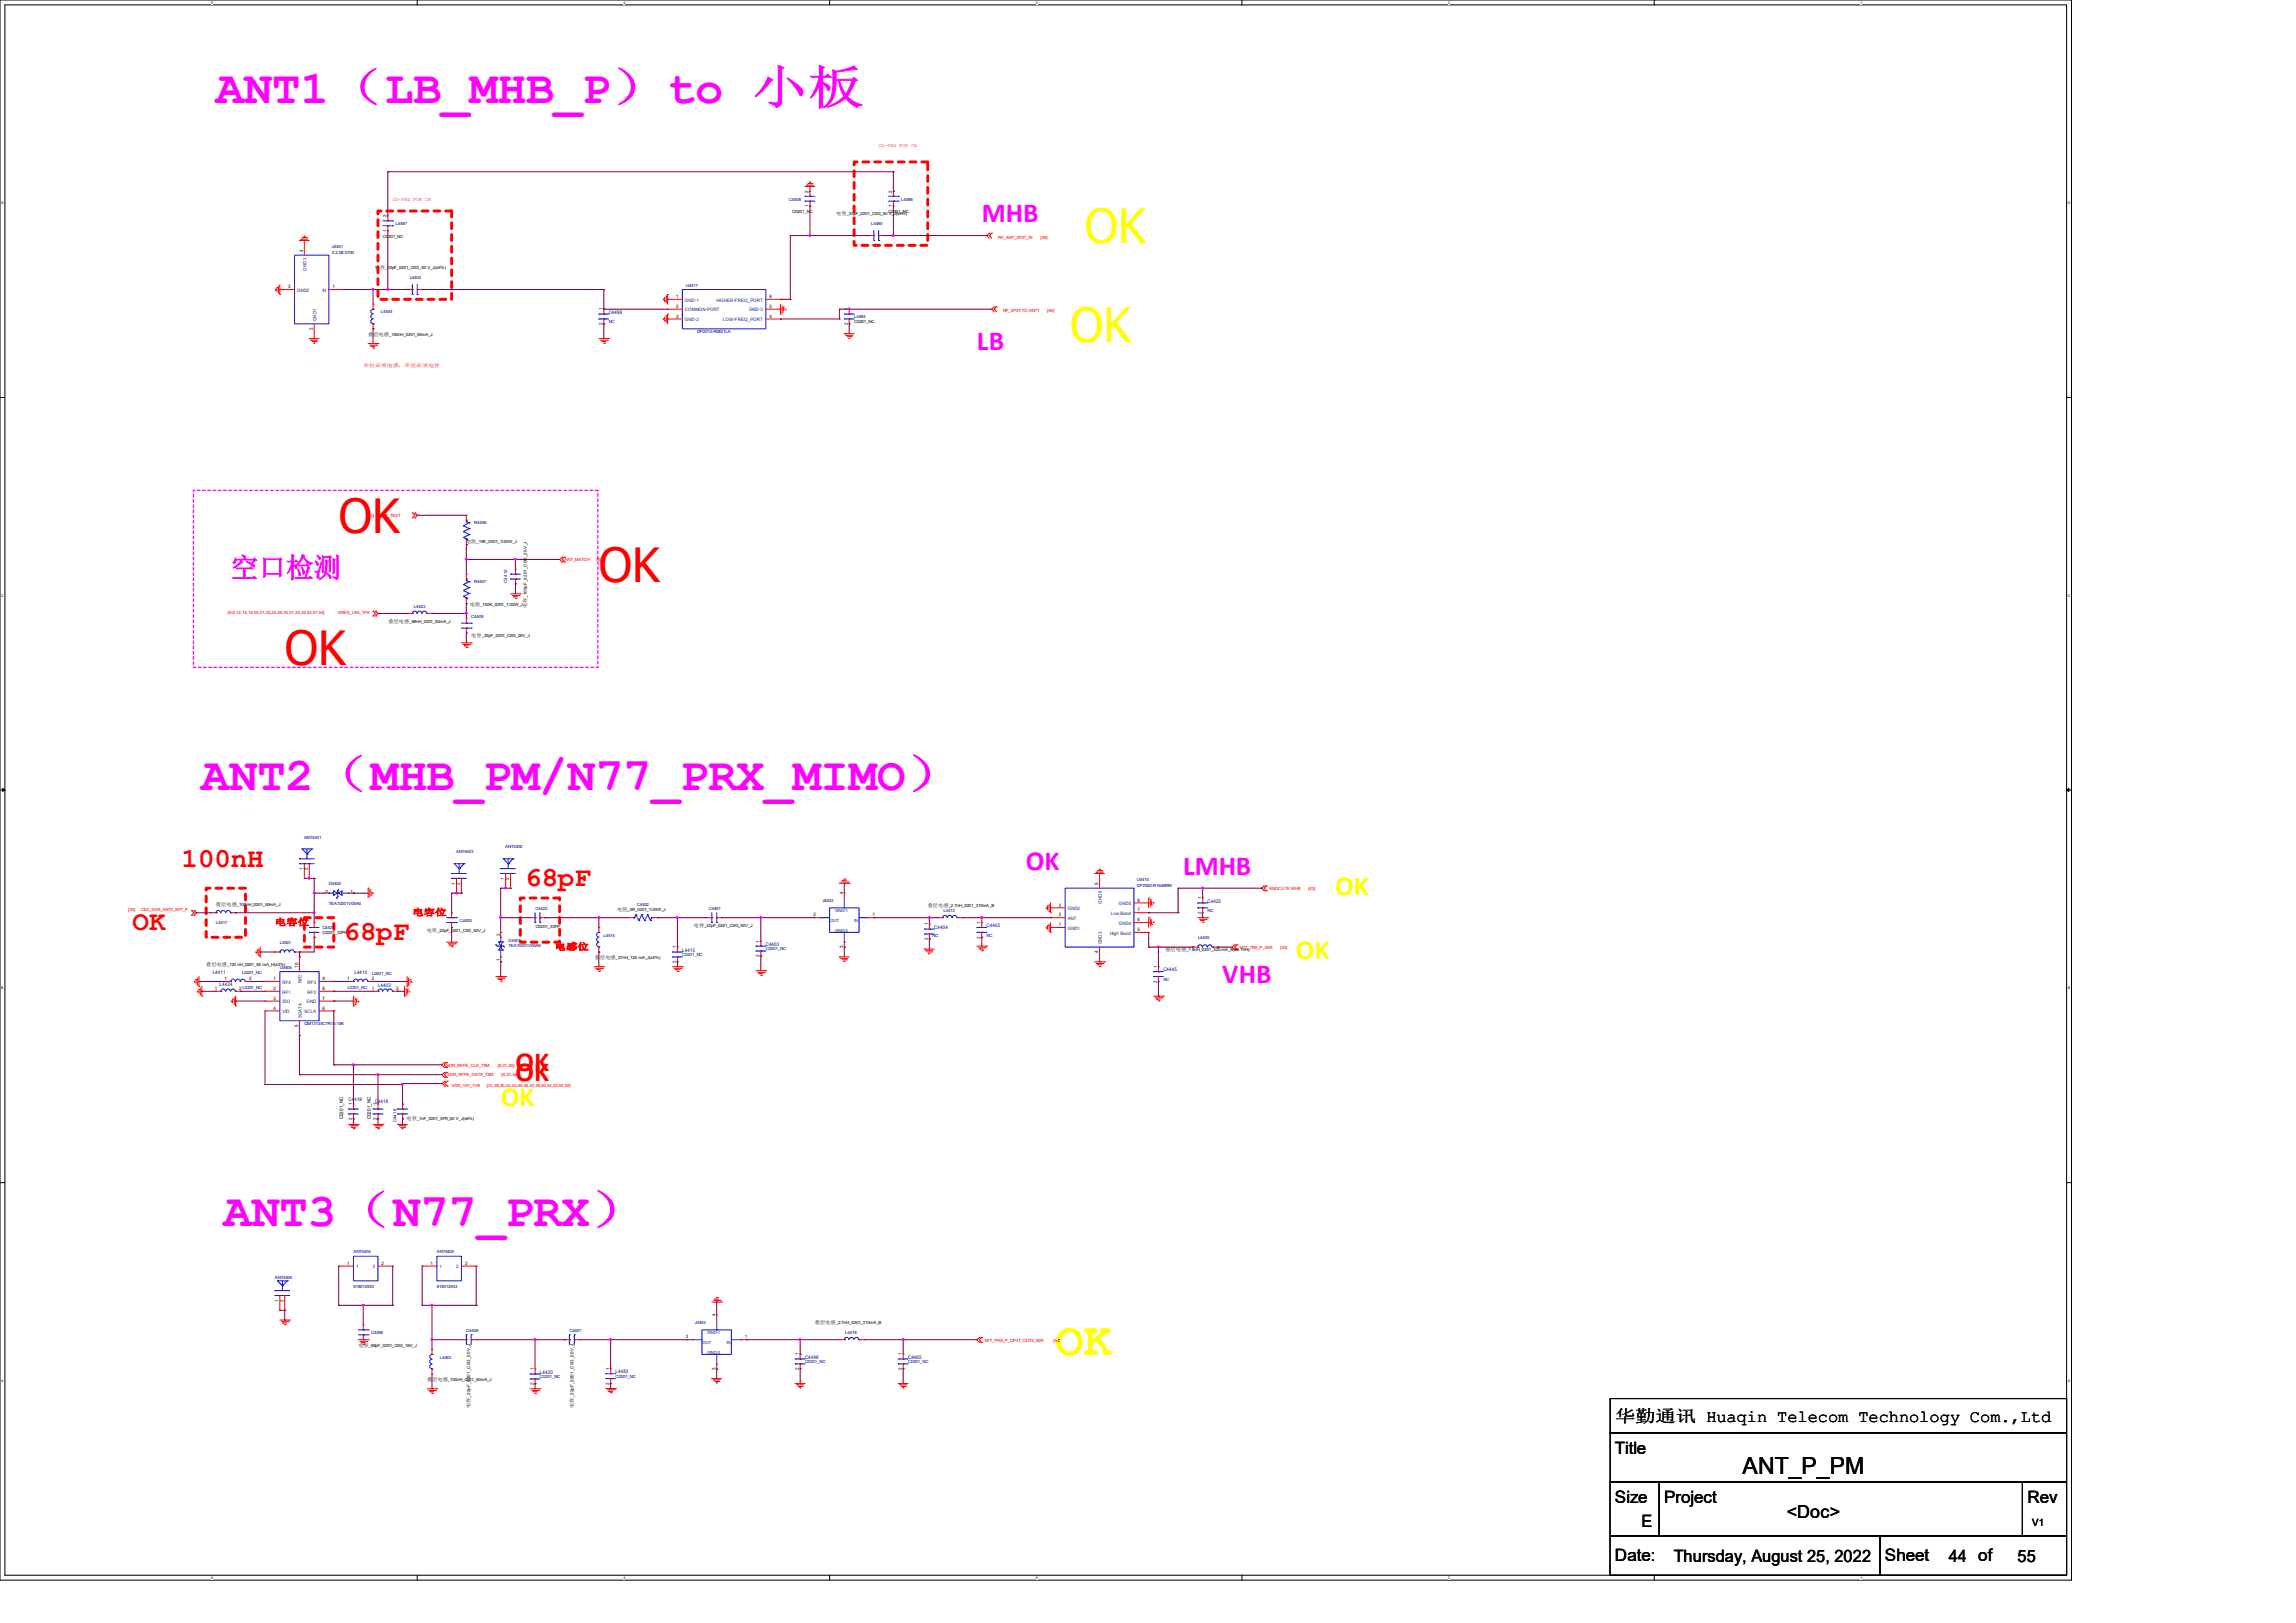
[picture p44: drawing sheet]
<svg xmlns="http://www.w3.org/2000/svg" width="297mm" height="210mm" viewBox="0 0 297 210" stroke-linecap="round" stroke-linejoin="round" font-family="sans-serif">
<defs><g id="words">
<g font-size="6.1" fill="#f0f">
<text x="27.9" y="13.4">ANT1（LB_MHB_P）to 小板</text>
<text x="26" y="102.3">ANT2（MHB_PM/N77_PRX_MIMO）</text>
<text x="28.9" y="158.7">ANT3（N77_PRX）</text>
</g>
<g font-size="6.1" fill="#ff0">
<text x="140.3" y="31.5">OK</text>
<text x="138.4" y="44.2">OK</text>
<text x="136.5" y="175.3">OK</text>
</g>
<g font-size="6.1" fill="#f00">
<text x="43.8" y="69">OK</text>
<text x="77.5" y="75.3">OK</text>
<text x="36.8" y="86.1">OK</text>
</g>
<g font-size="3.6" fill="#f0f">
<text x="127" y="28.8">MHB</text>
<text x="126.4" y="45.3">LB</text>
<text x="29.8" y="74.7">空口检测</text>
<text x="132.7" y="112.6">OK</text>
<text x="153" y="113.2">LMHB</text>
<text x="158.1" y="127.2">VHB</text>
</g>
<g font-size="3.6" fill="#f00">
<text x="23.5" y="112.1">100nH</text>
<text x="67.9" y="114.7">68pF</text>
<text x="17.1" y="120.4">OK</text>
<text x="44.4" y="121.7">68pF</text>
<text x="66.7" y="138.6">OK</text>
<text x="66.7" y="139.9">OK</text>
</g>
<g font-size="3.6" fill="#ff0">
<text x="172.7" y="115.8">OK</text>
<text x="167.6" y="124">OK</text>
<text x="64.8" y="143.1">OK</text>
</g>
<text font-size="3" x="225.4" y="190.7">ANT_P_PM</text>
<text font-size="2.3" x="231.1" y="196.5">&lt;Doc&gt;</text>
<g font-size="2.2">
<text x="208.9" y="184.1">华勤通讯 Huaqin Telecom Technology Com.,Ltd</text>
<text x="208.9" y="188.1">Title</text>
<text x="208.9" y="194.4">Size</text>
<text x="212.3" y="197.6">E</text>
<text x="215.3" y="194.4">Project</text>
<text x="262.3" y="194.4">Rev</text>
<text x="208.9" y="202.1">Date:</text>
<text x="216.5" y="202.1">Thursday, August 25, 2022</text>
<text x="243.8" y="202.1">Sheet</text>
<text x="252.1" y="202.1">44 of</text>
<text x="261" y="202.1">55</text>
</g>
<text font-size="1.3" x="262.9" y="197.4">V1</text>
<g font-size="1.2" fill="#f00">
<text x="35.6" y="119.7">电容位</text>
<text x="53.3" y="118.5">电容位</text>
<text x="71.8" y="122.9">电感位</text>
</g>
<g font-size=".6" fill="#f00">
<text x="113.7" y="19">CO-PAD FOR CN</text>
<text x="50.8" y="26">CO-PAD FOR CN</text>
<text x="129.1" y="30.9">RF_ANT_2P2T_IN</text>
<text x="134.6" y="30.9">[46]</text>
<text x="129.7" y="40.4">RF_2P2T TO ANT1</text>
<text x="135.5" y="40.4">[46]</text>
<text x="47" y="47.5">并位必须电感，串位必须电容</text>
<text x="47.5" y="66.8">[31]</text>
<text x="49.1" y="66.8">ANT_TEST</text>
<text x="73" y="72.6">ANT_MATCH</text>
<text x="77.2" y="72.6">[6]</text>
<text x="29.5" y="79.5">[6,8,12,14,18,20,21,22,23,26,30,31,33,34,43,47,54]</text>
<text x="43.7" y="79.5">VREG_L9A_1P8</text>
<text x="16.6" y="117.9">[34]</text>
<text x="18.2" y="117.9">CS2_SAR_ANT2_N77_P</text>
<text x="164.2" y="115.2">ENDC-LTE MHB</text>
<text x="169.2" y="115.2">[43]</text>
<text x="160.4" y="122.8">N77_TRX_P_50R</text>
<text x="165.6" y="122.8">[54]</text>
<text x="57.7" y="138.1">SDR_RFFE_CLK_TXM</text>
<text x="57.9" y="139.2">SDR_RFFE_DATA_TXM</text>
<text x="58.4" y="140.6">VDD_VIO_1V8</text>
<text x="63" y="140.6">[31,39,40,42,43,45,46,47,48,50,52,53,54,55]</text>
<text x="64.4" y="138.1">[6,31,45]</text>
<text x="64.9" y="139.2">[6,31,45]</text>
<text x="127.4" y="173.6">N77_PRX_P_DP4T_OUT2_50R</text>
<text x="136.3" y="173.6">[54]</text>
</g>
<g font-size=".6">
<text x="50" y="28.1" transform="rotate(-90 50 28.1)">2</text>
<text x="102.5" y="27.6">C0201_NC</text>
<text x="104.6" y="26.8" transform="rotate(-90 104.6 26.8)">1</text>
<text x="104.6" y="24.9" transform="rotate(-90 104.6 24.9)">2</text>
<text x="108.2" y="27.9">电容</text>
<text x="109.5" y="27.9">_33pF_0201_C0G_50 V_J(±5%)</text>
<text x="114.9" y="27.6">C0201_NC</text>
<text x="115.4" y="26.8" transform="rotate(-90 115.4 26.8)">1</text>
<text x="115.4" y="24.9" transform="rotate(-90 115.4 24.9)">2</text>
<text x="39.2" y="32.6" transform="rotate(-90 39.2 32.6)">4</text>
<text x="48.5" y="34.8">电容</text>
<text x="49.5" y="30.7">C0201_NC</text>
<text x="49.8" y="34.8">_33pF_0201_C0G_50 V_J(±5%)</text>
<text x="50" y="30" transform="rotate(-90 50 30)">1</text>
<text x="37.3" y="37.3">3</text>
<text x="43" y="37.3">1</text>
<text x="77.9" y="40.2" transform="rotate(-90 77.9 40.2)">1</text>
<text x="87.5" y="38.6">1</text>
<text x="87.5" y="39.8">2</text>
<text x="87.5" y="41.1">3</text>
<text x="99.5" y="39.8">5</text>
<text x="99.5" y="38.6">6</text>
<text x="99.5" y="41.1">4</text>
<text x="109.7" y="40.2" transform="rotate(-90 109.7 40.2)">1</text>
<text x="110.5" y="41.8">C0201_NC</text>
<text x="40.5" y="42.7" transform="rotate(-90 40.5 42.7)">2</text>
<text x="47.6" y="43.4">叠层电感</text>
<text x="50.3" y="43.4">_100nH_0201_50mA_J</text>
<text x="77.9" y="42.1" transform="rotate(-90 77.9 42.1)">2</text>
<text x="109.7" y="42.1" transform="rotate(-90 109.7 42.1)">2</text>
<text x="60.3" y="70.2">电阻</text>
<text x="61.6" y="70.2">_10K_0201_1/20W_J</text>
<text x="68.2" y="77.4" transform="rotate(-90 68.2 77.4)">_100pF_0201_C0G_25V_J</text>
<text x="50.2" y="80.6">叠层电感</text>
<text x="53" y="80.6">_68nH_0201_50mA_J</text>
<text x="60.8" y="78.4">电阻</text>
<text x="61" y="82.5">电容</text>
<text x="62.1" y="78.4">_100K_0201_1/20W_J</text>
<text x="62.3" y="82.5">_33pF_0201_C0G_25V_J</text>
<text x="68.2" y="78.7" transform="rotate(-90 68.2 78.7)">电容</text>
<text x="39.2" y="112.6" transform="rotate(-90 39.2 112.6)">1</text>
<text x="39.8" y="112.6" transform="rotate(-90 39.8 112.6)">2</text>
<text x="65.2" y="113.8" transform="rotate(-90 65.2 113.8)">1</text>
<text x="65.9" y="113.8" transform="rotate(-90 65.9 113.8)">2</text>
<text x="27.9" y="117.2">叠层电感</text>
<text x="30.6" y="117.2">_100nH_0201_50mA_J</text>
<text x="42.1" y="115.5">2</text>
<text x="45.3" y="115.5">1</text>
<text x="58.9" y="114.5" transform="rotate(-90 58.9 114.5)">1</text>
<text x="59.5" y="114.5" transform="rotate(-90 59.5 114.5)">2</text>
<text x="79.8" y="117.9">电阻</text>
<text x="81.2" y="117.9">_0R_0201_1/20W_J</text>
<text x="89.7" y="119.9">电容</text>
<text x="91.1" y="119.9">_22pF_0201_C0G_50V_J</text>
<text x="105.2" y="118.6">2</text>
<text x="109.1" y="115.7" transform="rotate(-90 109.1 115.7)">4</text>
<text x="112.9" y="118.6">1</text>
<text x="120" y="117.4">叠层电感</text>
<text x="120.1" y="119.8" transform="rotate(-90 120.1 119.8)">1</text>
<text x="122.7" y="117.4">_2.7nH_0201_310mA_B</text>
<text x="126.8" y="119.5" transform="rotate(-90 126.8 119.5)">1</text>
<text x="137" y="119.8">1</text>
<text x="137" y="118.6">2</text>
<text x="137" y="117.3">3</text>
<text x="142.1" y="114.5" transform="rotate(-90 142.1 114.5)">9</text>
<text x="147.1" y="119.2">6</text>
<text x="147.1" y="116.7">8</text>
<text x="147.1" y="117.9">7</text>
<text x="155.4" y="118.3" transform="rotate(-90 155.4 118.3)">2</text>
<text x="155.4" y="116.4" transform="rotate(-90 155.4 116.4)">1</text>
<text x="26.7" y="125">叠层电感</text>
<text x="29.4" y="125">_120 nH_0201_80 mA_H(±3%)</text>
<text x="38.6" y="125.3" transform="rotate(-90 38.6 125.3)">10</text>
<text x="41.7" y="120.9">C0201_33PF</text>
<text x="55.2" y="120.6">电容</text>
<text x="56.6" y="120.6">_22pF_0201_C0G_50V_J</text>
<text x="64.6" y="124.4" transform="rotate(-90 64.6 124.4)">1</text>
<text x="64.6" y="121.2" transform="rotate(-90 64.6 121.2)">2</text>
<text x="69.3" y="120">C0201_33PF</text>
<text x="77" y="124.1">叠层电感</text>
<text x="79.7" y="124.1">_27nH_120 mA_J(±5%)</text>
<text x="87.5" y="124.6" transform="rotate(-90 87.5 124.6)">2</text>
<text x="87.5" y="122.7" transform="rotate(-90 87.5 122.7)">1</text>
<text x="98.3" y="123.9" transform="rotate(-90 98.3 123.9)">2</text>
<text x="98.3" y="122" transform="rotate(-90 98.3 122)">1</text>
<text x="109.1" y="122.7" transform="rotate(-90 109.1 122.7)">3</text>
<text x="120.1" y="121.7" transform="rotate(-90 120.1 121.7)">2</text>
<text x="126.8" y="121.5" transform="rotate(-90 126.8 121.5)">2</text>
<text x="142.1" y="123.4" transform="rotate(-90 142.1 123.4)">4</text>
<text x="147.1" y="120.5">5</text>
<text x="149.7" y="125.3" transform="rotate(-90 149.7 125.3)">1</text>
<text x="150.7" y="123.1">叠层电感</text>
<text x="153.5" y="123.1">_1.8nH_0201_420 mA_B(±0.1nH)</text>
<text x="27.8" y="128.1">1</text>
<text x="29" y="126.8">1</text>
<text x="30.9" y="128.1">2</text>
<text x="32.2" y="126.8">2</text>
<text x="35.4" y="126.8">1</text>
<text x="35.4" y="128.1">2</text>
<text x="35.4" y="129.4">3</text>
<text x="35.4" y="130.6">4</text>
<text x="41.7" y="129.4">7</text>
<text x="41.7" y="128.1">8</text>
<text x="41.7" y="126.8">9</text>
<text x="41.7" y="130.6">6</text>
<text x="44.9" y="126.8">1</text>
<text x="48.1" y="126.8">2</text>
<text x="48.1" y="128.1">1</text>
<text x="51.3" y="128.1">2</text>
<text x="149.7" y="127.2" transform="rotate(-90 149.7 127.2)">2</text>
<text x="38.6" y="132.9" transform="rotate(-90 38.6 132.9)">5</text>
<text x="45.6" y="143" transform="rotate(-90 45.6 143)">1</text>
<text x="48.7" y="143" transform="rotate(-90 48.7 143)">1</text>
<text x="44.4" y="144.9" transform="rotate(-90 44.4 144.9)">C0201_NC</text>
<text x="45.6" y="144.9" transform="rotate(-90 45.6 144.9)">2</text>
<text x="48" y="144.9" transform="rotate(-90 48 144.9)">C0201_NC</text>
<text x="48.7" y="144.9" transform="rotate(-90 48.7 144.9)">2</text>
<text x="52.6" y="144.9">电容</text>
<text x="53.9" y="145">_1nF_0201_X7R_50 V_J(±5%)</text>
<text x="44.9" y="163.7">1</text>
<text x="49.4" y="163.7">2</text>
<text x="55.7" y="163.7">1</text>
<text x="60.2" y="163.7">2</text>
<text x="36" y="168.4" transform="rotate(-90 36 168.4)">1</text>
<text x="36.7" y="168.4" transform="rotate(-90 36.7 168.4)">2</text>
<text x="88.7" y="173.2">2</text>
<text x="92.5" y="170.3" transform="rotate(-90 92.5 170.3)">4</text>
<text x="96.3" y="173.2">1</text>
<text x="105.4" y="171.4">叠层电感</text>
<text x="108.1" y="171.4">_2.7nH_0201_310mA_B</text>
<text x="46.4" y="174.2">电容</text>
<text x="47.7" y="174.3">_68pF_0201_C0G_16V_J</text>
<text x="55.2" y="178.7">叠层电感</text>
<text x="58" y="178.7">_100nH_0201_50mA_J</text>
<text x="69" y="179.2" transform="rotate(-90 69 179.2)">2</text>
<text x="69" y="177.3" transform="rotate(-90 69 177.3)">1</text>
<text x="78.8" y="179.2" transform="rotate(-90 78.8 179.2)">2</text>
<text x="78.8" y="177.3" transform="rotate(-90 78.8 177.3)">1</text>
<text x="92.5" y="177.3" transform="rotate(-90 92.5 177.3)">3</text>
<text x="103.3" y="177.3" transform="rotate(-90 103.3 177.3)">2</text>
<text x="103.3" y="175.4" transform="rotate(-90 103.3 175.4)">1</text>
<text x="116.7" y="177.3" transform="rotate(-90 116.7 177.3)">2</text>
<text x="116.7" y="175.4" transform="rotate(-90 116.7 175.4)">1</text>
<text x="60.8" y="182.2" transform="rotate(-90 60.8 182.2)">电容</text>
<text x="60.8" y="180.8" transform="rotate(-90 60.8 180.8)">_22pF_0201_C0G_50V_J</text>
<text x="74.2" y="182.2" transform="rotate(-90 74.2 182.2)">电容</text>
<text x="74.2" y="180.8" transform="rotate(-90 74.2 180.8)">_22pF_0201_C0G_50V_J</text>
</g>
<g font-size=".6" fill="#000080">
<text x="51.2" y="29.1">L4487</text>
<text x="102.1" y="26">C4408</text>
<text x="112.7" y="29.1">L4485</text>
<text x="116.6" y="26">L4488</text>
<text x="42.9" y="32">J4401</text>
<text x="42.9" y="32.8">3.2.08.0700</text>
<text x="49.3" y="40.6">L4404</text>
<text x="53" y="36.1">L4403</text>
<text x="78.7" y="40.6">C4499</text>
<text x="78.7" y="41.8">NC</text>
<text x="88.7" y="37.1">U4417</text>
<text x="110.5" y="41.2">L4484</text>
<text x="90.2" y="43.1">DP2012-R0821LA</text>
<text x="61.3" y="67.9">R4406</text>
<text x="61.3" y="75.5">R4407</text>
<text x="65.6" y="75.4" transform="rotate(-90 65.6 75.4)">C4412</text>
<text x="53.6" y="78.7">L4423</text>
<text x="61" y="79.9">C4409</text>
<text x="39.3" y="108.5">ANT4401</text>
<text x="59" y="110.4">ANT4403</text>
<text x="65.4" y="109.8">ANT4402</text>
<text x="147.1" y="114">U4410</text>
<text x="27.9" y="119.5">L4417</text>
<text x="42.5" y="114.6">D4402</text>
<text x="42.5" y="117.1">TEA10201V05A0</text>
<text x="59.5" y="119.3">C4420</text>
<text x="69.3" y="117.7">C4422</text>
<text x="82.4" y="117.3">C4402</text>
<text x="91.7" y="117.7">C4401</text>
<text x="106.4" y="116.8">J4402</text>
<text x="122" y="118">L4412</text>
<text x="127.6" y="120">C4405</text>
<text x="147.1" y="114.7">DP2520-R1646RM</text>
<text x="156.2" y="116.8">C4423</text>
<text x="156.2" y="118">NC</text>
<text x="31.3" y="126">L0201_NC</text>
<text x="36.2" y="125.4">U4405</text>
<text x="36.2" y="122.2">L4401</text>
<text x="41.7" y="120.2">C4421</text>
<text x="65.8" y="121.8">D4401</text>
<text x="65.8" y="122.6">TEA10201V05A0</text>
<text x="78.1" y="121.2">L4414</text>
<text x="88.3" y="123.1">L4415</text>
<text x="88.3" y="123.7">C0201_NC</text>
<text x="99.1" y="122.4">C4403</text>
<text x="99.1" y="123">C0201_NC</text>
<text x="120.6" y="121.2">NC</text>
<text x="120.9" y="120.2">C4404</text>
<text x="127.6" y="121.2">NC</text>
<text x="150.5" y="125.7">C4445</text>
<text x="155" y="121.5">L4405</text>
<text x="27.5" y="126.1">L4411</text>
<text x="28.4" y="127.6">L4424</text>
<text x="31.4" y="127.9">L0201_NC</text>
<text x="45" y="128">L0201_NC</text>
<text x="45.8" y="126.1">L4410</text>
<text x="48.1" y="126.2">L0201_NC</text>
<text x="48.9" y="127.7">L4402</text>
<text x="150.5" y="126.9">NC</text>
<text x="39.4" y="132.6">QM13124CTR13-10K</text>
<text x="45.1" y="142.5">C4419</text>
<text x="48.5" y="142.7">C4418</text>
<text x="51.3" y="145.2" transform="rotate(-90 51.3 145.2)">C4416</text>
<text x="35.6" y="165.5">ANT4406</text>
<text x="45.7" y="162.2">ANT4404</text>
<text x="45.7" y="166.7">818012933</text>
<text x="56.5" y="162.2">ANT4405</text>
<text x="56.5" y="166.7">818012933</text>
<text x="48" y="172.6">C4496</text>
<text x="60.3" y="172.3">C4406</text>
<text x="73.7" y="172.3">C4407</text>
<text x="89.9" y="171.4">J4403</text>
<text x="109.3" y="172.6">L4418</text>
<text x="56.9" y="175.8">L4463</text>
<text x="69.8" y="177.8">L4420</text>
<text x="69.8" y="178.4">C0201_NC</text>
<text x="79.6" y="177.7">L4483</text>
<text x="79.6" y="178.3">C0201_NC</text>
<text x="104.1" y="175.8">C4498</text>
<text x="104.1" y="176.4">C0201_NC</text>
<text x="117.5" y="175.8">C4465</text>
<text x="117.5" y="176.4">C0201_NC</text>
</g>
<g font-size=".6" fill="#004080">
<text x="39.7" y="35" transform="rotate(-90 39.7 35)">GND3</text>
<text x="38.4" y="37.8">GND2</text>
<text x="40.9" y="41.6" transform="rotate(-90 40.9 41.6)">GND1</text>
<text x="41.7" y="37.8">IN</text>
<text x="88.6" y="39">GND-1</text>
<text x="88.6" y="40.3">COMMON-PORT</text>
<text x="88.6" y="41.6">GND-2</text>
<text x="92.7" y="39">HIGHER-FREQ_PORT</text>
<text x="93.5" y="41.6">LOW-FREQ_PORT</text>
<text x="96.9" y="40.3">GND-3</text>
<text x="107.4" y="119.3">OUT</text>
<text x="108" y="118">GND-1</text>
<text x="110.5" y="119.3">IN</text>
<text x="138.1" y="119">ANT</text>
<text x="138.1" y="117.8">GND2</text>
<text x="142.5" y="116.9" transform="rotate(-90 142.5 116.9)">GND6</text>
<text x="143.7" y="118.4">Low Band</text>
<text x="144.7" y="119.7">GND4</text>
<text x="144.7" y="117.1">GND5</text>
<text x="108" y="120.6">GND-2</text>
<text x="138.1" y="120.3">GND1</text>
<text x="142.5" y="122.2" transform="rotate(-90 142.5 122.2)">GND3</text>
<text x="143.6" y="120.9">High Band</text>
<text x="36.5" y="127.3">RF4</text>
<text x="36.5" y="128.6">RF1</text>
<text x="36.5" y="129.8">IDO</text>
<text x="36.5" y="131.1">VIO</text>
<text x="39" y="131.7" transform="rotate(-90 39 131.7)">SDATA</text>
<text x="39" y="127.3" transform="rotate(-90 39 127.3)">RFC</text>
<text x="39.4" y="131.1">SCLK</text>
<text x="39.7" y="129.8">GND</text>
<text x="39.8" y="128.6">RF2</text>
<text x="39.8" y="127.3">RF3</text>
<text x="46.1" y="164.1">1</text>
<text x="48.2" y="164.1">2</text>
<text x="56.9" y="164.1">1</text>
<text x="59" y="164.1">2</text>
<text x="90.9" y="173.9">OUT</text>
<text x="91.5" y="172.6">GND-1</text>
<text x="94" y="173.9">IN</text>
<text x="91.5" y="175.2">GND-2</text>
</g>
<g font-size=".5">
<text x="27.3" y=".5">5</text>
<text x="80.6" y=".5">4</text>
<text x="134" y=".5">3</text>
<text x="187.3" y=".5">2</text>
<text x="240.7" y=".5">1</text>
<text x=".2" y="26.4">D</text>
<text x="267.5" y="26.4">D</text>
<text x=".2" y="77.2">C</text>
<text x="267.5" y="77.2">C</text>
<text x=".2" y="128">B</text>
<text x="267.5" y="128">B</text>
<text x=".2" y="178.8">A</text>
<text x="267.5" y="178.8">A</text>
<text x="27.3" y="204.3">5</text>
<text x="80.6" y="204.3">4</text>
<text x="134" y="204.3">3</text>
<text x="187.3" y="204.3">2</text>
<text x="240.7" y="204.3">1</text>
</g>
</g></defs>
<path d="M.6 .6h266.7v203.2h-266.7zM268 204.5v-204.5h-268v204.5h268" fill="none" stroke="#000" stroke-width=".13"/>
<g fill="#fff">
<path d="M27.3 .1h.2v.5h-.2z"/>
<path d="M27.3 203.9h.2v.5h-.2z"/>
</g>
<path d="M54 0v.6M54 203.8v.7" fill="none" stroke="#000" stroke-width=".13"/>
<g fill="#fff">
<path d="M80.6 .1h.3v.5h-.3z"/>
<path d="M80.6 203.9h.3v.5h-.3z"/>
</g>
<path d="M107.3 0v.6M107.3 203.8v.7" fill="none" stroke="#000" stroke-width=".13"/>
<g fill="#fff">
<path d="M134 .1h.2v.5h-.2z"/>
<path d="M134 203.9h.2v.5h-.2z"/>
</g>
<path d="M160.7 0v.6M160.7 203.8v.7" fill="none" stroke="#000" stroke-width=".13"/>
<g fill="#fff">
<path d="M187.3 .1h.2v.5h-.2z"/>
<path d="M187.3 203.9h.2v.5h-.2z"/>
</g>
<path d="M214 0v.6M214 203.8v.7" fill="none" stroke="#000" stroke-width=".13"/>
<g fill="#fff">
<path d="M240.7 .1h.2v.5h-.2z"/>
<path d="M240.7 203.9h.2v.5h-.2z"/>
<path d="M.2 26h.3v.5h-.3z"/>
<path d="M267.5 26h.3v.5h-.3z"/>
<path d="M.2 76.8h.3v.5h-.3z"/>
<path d="M267.5 76.8h.3v.5h-.3z"/>
</g>
<path d="M0 51.4h.6M267.3 51.4h.7" fill="none" stroke="#000" stroke-width=".13"/>
<g fill="#fff">
<path d="M.2 127.6h.2v.5h-.2z"/>
<path d="M267.5 127.6h.3v.5h-.3z"/>
</g>
<path d="M0 102.2h.6M267.3 102.2h.7" fill="none" stroke="#000" stroke-width=".13"/>
<path d="M.3 102l.3 .2-.3 .2zM267.3 102.2l.3-.2v.4z" fill="#000" stroke="#000" stroke-width=".13"/>
<g fill="#fff">
<path d="M.2 178.4h.3v.5h-.3z"/>
<path d="M267.5 178.4h.3v.5h-.3z"/>
</g>
<path d="M0 153h.6M267.3 153h.7M208.3 191.8h6.3v7h-6.3zM208.3 198.8h34.9v5h-34.9zM208.3 185.4h59v6.4h-59zM208.3 181h59v4.4h-59zM214.6 191.8h47v7h-47zM243.2 198.8h24.1v5h-24.1zM261.6 191.8h5.7v7h-5.7z" fill="none" stroke="#000" stroke-width=".13"/>
<path d="M48.9 27.3h9.5v11.4h-9.5zM110.5 21h9.5v10.7h-9.5zM26.7 114.9h5v6.4h-5zM39.4 118.7h3.8v3.9h-3.8zM67.3 116.2h5.1v5.7h-5.1z" fill="none" stroke="#f00" stroke-width=".38" stroke-dasharray=".8 .8"/>
<path d="M25 63.5h52.3v22.9h-52.3z" fill="none" stroke="#f0f" stroke-width=".17" stroke-dasharray=".3 .3"/>
<g fill="none" stroke="#f00" stroke-width=".13">
<path d="M35.6 37.5h.1M35.6 37.4v.1M35.8 37.2h.1M35.8 37.2v.5M36 37.9h.1M36 37v.9M36.2 38.1h.1M36.2 37.5h.1M36.2 36.8v1.3M36.2 37.5h1.9M38.7 31.1h.1M38.7 31.1h1.3"/>
<path d="M38.9 30.9h.9M38.9 30.9h.1M39.1 30.7h.5M39.3 30.6h.2M39.3 30.6h.1M39.4 31.1h.1M39.4 31.1v1.9M39.6 30.7h.1M42.5 37.5h1.9M44.4 37.5h.1M48.3 39.4h.1M48.3 39.4v.6"/>
<path d="M50.2 29.8h.1M50.2 27.9h.1M50.2 27.9v.7M50.2 29.2v.6M52.7 37.5h.1M52.7 37.5h.6M54 37.5h.6M54.6 37.5h.1M85.8 38.7h.1M85.8 38.7v.1M86 39h.1M86 38.5v.5"/>
<path d="M86.2 38.3h.1M86.2 38.3v.9M86.4 38.1h.1M86.4 38.7h.1M86.4 38.1v1.3M86.4 38.7h1.9M99.1 38.7h1.9M101 38.7h.1M101 39.4v1.2M101.2 39.6v.9M101.3 39.8h.1M101.3 39.8v.5"/>
<path d="M101.6 40v.1M104.1 24.1h.1M104.1 24.1h1.3M104.4 24h.1M104.4 24h.8M104.5 23.7h.5M104.7 23.6h.2M104.7 23.6h.1M104.8 26.7h.1M104.8 24.8h.1M104.8 24.8v.6M104.8 26v.7"/>
<path d="M105 23.7h.1M112.4 30.5h.1M112.4 30.5h.6M113.7 30.5h.6M114.3 30.5h.1M115.6 26.7h.1M115.6 24.8h.1M115.6 24.8v.6M115.6 26v.7M127.6 30.5h.1M127.6 30.5l.4 .3M128 30.2l-.4 .3"/>
<path d="M128 30.5l.3 .3M128 30.5h.1M128 30.2h.1M128.3 30.2h.1M128.3 30.2l-.3 .3M128.6 39.7h.1M128.6 39.7l-.3 .3M128.9 39.7h.1M128.9 39.7l-.3 .3M40 43.8h.1M40 43.8h1.3M40.2 44h.9"/>
<path d="M40.2 44h.1M40.4 44.2h.5M40.6 44.4h.1M40.6 43.8h.1M40.6 41.9v1.9M40.9 44.2h.1M47.6 44.4h1.3M47.8 44.7h.9M48 44.8h.1M48 44.8h.5M48.2 45h.1M48.3 42.5h.1"/>
<path d="M48.3 41.9v.6M48.3 45h.1M48.7 44.7h.1M48.9 44.4h.1M77.5 43.8h1.2M77.7 44h.9M77.9 44.2h.1M77.9 44.2h.5M78.1 44.4h.1M78.1 40h.1M78.1 41.9h.1M78.1 40v.6"/>
<path d="M78.1 41.3v.6M78.2 44.4h.1M78.6 44h.1M78.7 43.8h.1M85.8 41.2h.1M85.8 41.2v.2M86 41.5h.1M86 41v.5M86.2 40.9h.1M86.2 40.9v.8M86.4 40.6h.1M86.4 40h.1"/>
<path d="M86.4 41.3h.1M86.4 40.6v1.3M86.4 40h1.9M86.4 41.3h1.9M99.1 40h1.9M99.1 41.3h1.9M101 40.6h.1M101 40h.1M101 41.3h.1M101.2 40.5h.1M101.6 40.1h.1M109.2 43.2h.1"/>
<path d="M109.2 43.2h1.3M109.4 43.4h.9M109.4 43.4h.1M109.6 43.6h.5M109.8 43.8h.1M109.9 40h.1M109.9 41.9h.1M109.9 40v.6M109.9 41.3v.6M110.1 43.6h.1M128.3 40l.3 .3M128.3 40h.1"/>
<path d="M128.6 40l.3 .3M128.6 40h.1M48.3 79.1l.3 .3-.3 .3M48.3 79.1h.1M48.3 79.7h.1M48.6 79.7h.1M48.6 79.1h.1M48.6 79.1l.3 .3-.3 .3M52.7 79.4h.1M52.7 79.4h.6M53.3 66.4h.1M53.3 67h.1"/>
<path d="M53.3 66.4l.4 .3-.4 .3M53.7 66.4l.3 .3-.3 .3M53.7 67h.1M53.7 66.4h.1M55.2 79.4h.7M55.9 79.4h.1M60.3 78.1h.1M60.3 74.3h.1M60.3 70.5h.1M60.3 66.7h.1M60.3 66.7v.6M60.3 69.8v.7"/>
<path d="M60.3 74.3v.6M60.3 77.5v.6M66 76.8h1.3M66.3 77h.8M66.4 77.2h.1M66.4 77.2h.5M66.6 77.4h.2M66.7 73.7h.1M66.7 75.6h.1M66.7 73.7v.6M66.7 74.9v.7M66.8 77.4h.1"/>
<path d="M67.1 77h.1M67.3 76.8h.1M72.7 72.1l-.3 .3 .3 .3M72.7 72.7h.1M72.7 72.1h.1M73 72.1h.1M73 72.7h.1M73 72.1l-.3 .3 .3 .3M59.7 83.2h1.3M59.9 83.4h.9M60.1 83.6h.1M60.1 83.6h.5"/>
<path d="M60.3 83.8h.1M60.3 81.9h.1M60.3 80h.1M60.3 80v.6M60.3 81.3v.6M60.4 83.8h.1M60.8 83.4h.1M61 83.2h.1M24.8 118.4h.1M24.8 117.8h.1M24.8 117.8l.3 .3-.3 .3M25.1 117.8l.3 .3-.3 .3"/>
<path d="M25.1 117.8h.1M25.1 118.4h.1M27.3 118.1h.1M27.3 118.1h.6M29.8 118.1h.7M30.5 118.1h.1M39.4 113.7h.1M39.4 111.8v1.9M40 113.7h.1M40 111.8v1.9M40.6 119.4h.1M40.6 119.4v.6"/>
<path d="M41.9 115.6h.1M41.9 115.6h.6M45.1 115.6h.6M45.7 115.6h.1M47.6 114.9h.1M47.6 114.9v1.3M47.8 115.1h.1M47.8 115.1v.9M48 115.8h.1M48 115.3v.5M48.2 115.5h.1M48.2 115.5v.2"/>
<path d="M58.4 118.1h.1M58.4 118.1v.6M58.4 119.4v.6M59.1 115.6h.1M59.1 113.7v1.9M59.7 115.6h.1M59.7 113.7v1.9M65.4 114.9h.1M65.4 113v1.9M66 114.9h.1M66 113v1.9M68.6 118.7h.1"/>
<path d="M68.6 118.7h.6M69.8 118.7h.7M70.5 118.7h.1M81.3 118.7h.1M81.3 118.7h.6M84.5 118.7h.6M85.1 118.7h.1M91.4 118.7h.1M91.4 118.7h.7M92.7 118.7h.6M93.3 118.7h.1M105.4 118.7h.1"/>
<path d="M105.4 118.7h.6M108.6 114.3h1.3M108.8 114.1h.9M109 113.9h.1M109 113.9h.5M109.2 113.7h.1M109.2 115.6h.1M109.2 115.6v.6M109.3 113.7h.1M109.7 114.1h.1M109.9 114.3h.1M112.4 118.7h.6"/>
<path d="M113 118.7h.1M120.2 119.6h.1M120.2 119.6v.6M121.3 118.7h.1M121.3 118.7h.6M123.8 118.7h.7M124.5 118.7h.1M127 119.4h.1M127 119.4v.6M135.3 117.6h.1M135.3 117.4v.2M135.3 120v.1"/>
<path d="M135.5 117.2h.1M135.5 119.8h.1M135.5 117.2v.5M135.5 119.8v.5M135.7 117.9h.1M135.7 117.1v.8M135.7 119.6v.9M135.9 118.1h.1M135.9 118.7h.1M135.9 117.5h.1M135.9 116.8v1.3M135.9 119.4v1.2"/>
<path d="M135.9 118.7h1.9M135.9 117.5h1.9M141.6 113h.1M141.6 113h1.3M141.8 112.9h.9M141.8 112.9h.1M142 112.6h.5M142.2 112.5h.1M142.2 113h.1M142.2 113v1.9M142.5 112.6h.1M146.7 119.4h1.9"/>
<path d="M146.7 118.1h1.9M146.7 116.8h1.9M148.6 118.7h.1M148.6 116.2h.1M148.6 119.4h.1M148.6 118.1h.1M148.6 116.8h.1M148.6 116.2v1.3M148.6 118.7v1.3M148.8 119h.1M148.8 116.4h.1M148.8 116.4v.9"/>
<path d="M148.8 119v.8M149 119.6h.1M149 117.1h.1M149 116.6v.5M149 119.1v.5M149.2 119.3h.1M149.2 116.8h.1M149.2 116.8v.1M149.2 119.3v.2M154.9 118.7h1.3M155.2 119h.8M155.3 119.1h.1"/>
<path d="M155.3 119.1h.5M155.5 119.3h.2M155.6 116.2h.1M155.6 118.1h.1M155.6 116.2v.6M155.6 117.5v.6M155.7 119.3h.1M156 119h.1M156.2 118.7h.1M163.5 115.3h.1M163.5 114.6h.1M163.5 114.6l-.3 .3 .3 .4"/>
<path d="M163.8 114.6h.1M163.8 115.3h.1M163.8 114.6l-.3 .3 .3 .4M25.1 127.1h.1M25.1 127v.1M25.4 126.7h.1M25.4 126.7v.6M25.5 127.5h.1M25.5 128.4h.1M25.5 126.6v.9M25.5 128.2v.2M25.7 127.6h.1"/>
<path d="M25.7 128h.1M25.7 126.4v1.2M25.7 128v.5M25.9 128.7h.1M25.9 127.8v.9M26.1 128.9h.1M26.1 127.6v1.3M27.9 128.3h.1M27.9 128.3h.7M29.2 127h.1M29.2 127h.6M29.9 129.6h.1"/>
<path d="M29.9 129.5v.1M30.1 129.3h.1M30.1 129.3v.5M30.3 130h.1M30.3 129.1v.9M30.5 130.2h.1M30.5 128.9v1.3M30.5 128.3h.6M31.1 128.3h.1M31.7 127h.7M32.4 127h.1M33.1 123.3h.1"/>
<path d="M33.1 123.1v.2M33.3 122.9h.1M33.3 122.9v.5M33.5 123.7h.1M33.5 122.8v.9M33.7 123.8h.1M33.7 122.6v1.2M34.3 127h.1M34.3 128.3h.1M34.3 129.5h.1M34.3 130.8h.1M34.3 127h1.9"/>
<path d="M34.3 128.3h1.9M34.3 129.5h1.9M34.3 130.8h1.9M35.6 123.2h.1M35.6 123.2h.6M38.1 123.2h.6M38.7 134h.1M38.7 123.8h.1M38.7 123.2h.1M38.7 123.8v1.9M38.7 132.1v1.9M40.6 121.3h.1"/>
<path d="M40.6 120.6v.7M41.3 127h1.9M41.3 128.3h1.9M41.3 129.5h1.9M41.3 130.8h1.9M43.2 130.8h.1M43.2 129.5h.1M43.2 128.3h.1M43.2 127h.1M45.1 127h.1M45.1 127h.6M45.7 130.2h.1"/>
<path d="M45.7 128.9v1.3M45.9 130h.1M45.9 129.1v.9M46.1 129.3h.1M46.1 129.3v.5M46.3 129.6h.1M46.3 129.5v.1M47.6 127h.7M48.3 127h.1M48.3 128.3h.1M48.3 128.3h.6M50.8 128.3h.6"/>
<path d="M51.4 128.3h.1M52.3 128.9h.1M52.3 127.6v1.3M52.5 128.7h.1M52.5 127.8v.9M52.7 127.6h.1M52.7 126.4v1.2M52.7 128h.1M52.7 128v.5M52.8 127.5h.1M52.8 126.6v.9M52.9 128.4h.1"/>
<path d="M52.9 128.2v.2M53 126.7h.1M53 126.7v.6M53.2 127.1h.1M53.2 127v.1M57.5 137.5l-.4 .3 .4 .3M57.5 138.8l-.4 .3 .4 .3M57.5 137.5h.1M57.5 138.1h.1M57.5 138.8h.1M57.5 139.4h.1M57.5 139.9h.1"/>
<path d="M57.5 139.9l-.3 .3 .3 .3M57.8 138.1h.1M57.8 137.5h.1M57.8 139.4h.1M57.8 138.8h.1M57.8 121.9h1.3M57.8 137.5l-.3 .3 .3 .3M57.8 138.8l-.3 .3 .3 .3M57.9 139.9h.1M57.9 139.9l-.4 .3 .4 .3M58 122.1h.9M58.2 122.3h.1"/>
<path d="M58.2 122.3h.5M58.4 122.5h.1M58.4 120h.1M58.5 122.5h.1M58.9 122.1h.1M59.1 121.9h.1M64.1 126.4h1.3M64.3 126.6h.9M64.5 126.7h.1M64.5 126.7h.5M64.7 127h.2M64.8 124.5h.1"/>
<path d="M64.8 120.6h.1M64.8 120.7v.6M64.8 123.8v.7M64.9 127h.1M65.2 126.6h.1M65.4 126.4h.1M76.8 125.1h1.3M77 125.3h.9M77.2 125.5h.1M77.2 125.5h.5M77.4 125.7h.2M77.5 123.2h.1"/>
<path d="M77.5 120h.1M77.5 120v.6M77.5 122.6v.6M77.6 125.7h.1M77.9 125.3h.1M78.1 125.1h.1M87 125.1h1.3M87.2 125.3h.9M87.4 125.5h.1M87.4 125.5h.5M87.6 125.7h.1M87.6 122.6h.1"/>
<path d="M87.6 124.5h.1M87.6 122.6v.6M87.6 123.8v.7M87.7 125.7h.1M88.1 125.3h.1M88.3 125.1h.1M97.8 125.6h1.3M98 125.8h.9M98.2 126h.1M98.2 126h.5M98.4 126.2h.1M98.4 121.8h.1"/>
<path d="M98.4 123.7h.1M98.4 121.8v.6M98.4 123.1v.6M98.5 126.2h.1M98.9 125.8h.1M99.1 125.6h.1M108.6 123.8h.1M108.6 123.8h1.3M108.8 124h.1M108.8 124h.9M109 124.2h.5M109.2 124.4h.1"/>
<path d="M109.2 122.6h.1M109.2 121.9v.7M109.5 124.2h.1M119.6 122.8h.1M119.6 122.8h1.3M119.8 123h.8M119.8 123h.1M120 123.2h.5M120.1 123.4h.1M120.1 123.4h.2M120.2 121.5h.1M120.2 120.9v.6"/>
<path d="M120.5 123.2h.1M126.4 122.4h1.2M126.6 122.6h.9M126.7 122.8h.1M126.7 122.8h.6M127 123h.1M127 121.3h.1M127 120.6v.7M127.1 123h.1M127.5 122.6h.1M127.6 122.4h.1M135.3 120.1h.1"/>
<path d="M135.7 120.5h.1M135.9 120.6h.1M135.9 120h.1M135.9 120h1.9M141.6 124.5h1.3M141.8 124.7h.9M142 124.8h.1M142 124.8h.5M142.2 125.1h.1M142.2 124.5h.1M142.2 122.6v1.9M142.3 125.1h.1"/>
<path d="M142.7 124.7h.1M142.9 124.5h.1M146.7 120.6h1.9M148.6 120.6h.1M149.2 128.9h1.3M149.4 129.1h.9M149.6 129.3h.1M149.6 129.3h.5M149.8 129.5h.1M149.9 125.1h.1M149.9 127h.1M149.9 125.1v.6"/>
<path d="M149.9 126.4v.6M149.9 129.5h.1M150.3 129.1h.1M150.5 128.9h.1M154.3 122.6h.1M154.3 122.6h.6M156.8 122.6h.7M157.5 122.6h.1M159.7 122.3l-.3 .3 .3 .3M159.7 122.9h.1M159.7 122.3h.1M160 122.3h.1"/>
<path d="M160 122.9h.1M160 122.3l-.3 .3 .3 .3M45.1 145.5h1.3M45.3 145.7h.9M45.5 145.9h.1M45.5 145.9h.5M45.7 146h.1M45.7 142.9h.1M45.7 144.8h.1M45.7 142.9v.6M45.7 144.1v.7M45.8 146h.1"/>
<path d="M46.2 145.7h.1M46.4 145.5h.1M48.3 145.5h1.2M48.5 145.7h.9M48.6 145.9h.1M48.6 145.9h.5M48.9 146h.1M48.9 142.9h.1M48.9 144.8h.1M48.9 142.9v.6M48.9 144.1v.7M49 146h.1"/>
<path d="M49.4 145.7h.1M49.5 145.5h.1M51.4 145.5h.1M51.4 145.5h1.3M51.6 145.7h.1M51.6 145.7h.9M51.8 145.9h.5M52 146h.1M52 146h.2M52.1 142.9h.1M52.1 144.8h.1M52.1 142.9v.6"/>
<path d="M52.1 144.1v.7M52.3 145.9h.1M57.5 140.5h.1M57.9 140.5h.1M36.2 169.5h.1M36.2 170.8h1.3M36.2 167.6v1.9M36.4 171h.9M36.6 171.2h.1M36.6 171.2h.5M36.8 171.4h.1M36.8 169.5h.1"/>
<path d="M36.8 167.6v1.9M36.9 171.4h.1M37.3 171h.1M37.5 170.8h.1M43.8 163.8h.1M43.8 163.8h1.9M46.4 173.4h1.2M46.6 173.6h.9M46.7 173.7h.1M46.7 173.7h.5M46.9 173.9h.2M47 173.4h.1"/>
<path d="M47 171.5h.1M47 171.5v.6M47 172.7v.7M47.1 173.9h.1M47.5 173.6h.1M47.6 173.4h.1M48.9 163.8h1.9M50.8 163.8h.1M54.6 163.8h.1M54.6 163.8h1.9M55.2 179.7h1.3M55.5 179.9h.8"/>
<path d="M55.9 177.8h.1M55.9 174.6h.1M55.9 174.6v.7M55.9 177.2v.6M56.3 179.9h.1M56.5 179.7h.1M59.7 173.4h.1M59.7 163.8h1.9M59.7 173.4h.6M61 173.4h.6M61.6 163.8h.1M61.6 173.4h.1"/>
<path d="M68.6 179.7h1.2M68.8 179.9h.9M69.2 177.2h.1M69.2 179.1h.1M69.2 177.2v.6M69.2 178.4v.7M69.7 179.9h.1M69.8 179.7h.1M73 173.4h.1M73 173.4h.7M74.3 173.4h.6M74.9 173.4h.1"/>
<path d="M78.4 179.7h1.2M78.6 179.8h.9M79 177.1h.1M79 179h.1M79 177.1v.7M79 178.4v.6M79.5 179.8h.1M79.6 179.7h.1M88.9 173.4h.1M88.9 173.4h.6M92.1 178.4h.1M92.1 168.5h1.2"/>
<path d="M92.1 178.4h1.2M92.3 178.6h.9M92.3 178.6h.1M92.3 168.3h.9M92.5 168.1h.1M92.5 178.8h.5M92.5 168.1h.5M92.7 178.9h.1M92.7 167.9h.1M92.7 177.2h.1M92.7 170.2h.1M92.7 170.2v.6"/>
<path d="M92.7 176.5v.7M92.8 167.9h.1M93 178.8h.1M93.2 168.3h.1M93.3 168.5h.1M95.9 173.4h.6M96.5 173.4h.1M102.9 179h.1M102.9 179h1.2M103.1 179.2h.9M103.1 179.2h.1M103.3 179.4h.5"/>
<path d="M103.5 179.6h.1M103.5 175.2h.1M103.5 177.1h.1M103.5 175.2v.7M103.5 176.5v.6M103.8 179.4h.1M108.6 173.4h.1M108.6 173.4h.6M111.1 173.4h.7M111.8 173.4h.1M116.2 179h.1M116.2 179h1.3"/>
<path d="M116.4 179.2h.9M116.4 179.2h.1M116.6 179.4h.5M116.8 179.6h.1M116.8 175.2h.1M116.8 177.1h.1M116.8 175.2v.7M116.8 176.5v.6M117.1 179.4h.1M126.7 173.7h.1M126.7 173.1h.1M126.7 173.1l-.3 .3 .3 .3"/>
<path d="M127 173.1h.1M127 173.7h.1M127 173.1l-.3 .3 .3 .3M55.6 180.1h.1M55.6 180.1h.5M55.8 180.3h.2M56 180.3h.1M69 180.1h.1M69 180.1h.5M69.2 180.3h.1M69.3 180.3h.1M78.7 180h.1"/>
<path d="M78.7 180h.5M79 180.2h.1M79.1 180.2h.1"/>
</g>
<g fill="none" stroke="#00f" stroke-width=".13">
<path d="M38.1 33h4.4v8.9h-4.4zM49.5 29.2h1.3M49.5 28.6h1.3M50.2 29.2h.1M50.2 28.6h.1M50.8 29.2h.1M50.8 28.6h.1M53.3 37.5h.1M53.3 38.1h.1M53.3 36.8v1.3M54 38.1h.1M54 37.5h.1"/>
<path d="M54 36.8v1.3M88.3 37.5h10.8v5h-10.8zM104.1 26h.1M104.1 25.4h.1M104.1 26h1.3M104.1 25.4h1.3M104.8 26h.1M104.8 25.4h.1M113 30.5h.1M113 31.1h.1M113 29.8v1.3M113.7 31.1h.1"/>
<path d="M113.7 30.5h.1M113.7 29.8v1.3M114.9 26h1.3M114.9 25.4h1.3M115.6 26h.1M115.6 25.4h.1M116.2 26h.1M116.2 25.4h.1M48.3 40h.1M48.3 41.9h.1M48.3 41.3a.3 .3 0 0 0-.3 .3 .3 .3 0 0 0 .3 .3M48.3 40.6a.3 .3 0 0 0-.3 .3 .3 .3 0 0 0 .3 .3"/>
<path d="M48.3 40a.3 .3 0 0 0-.3 .3 .3 .3 0 0 0 .3 .3M77.5 40.6h.1M77.5 41.3h.1M77.5 40.6h1.2M77.5 41.3h1.2M78.1 40.6h.1M78.1 41.3h.1M109.2 40.6h.1M109.2 41.3h.1M109.2 40.6h1.3M109.2 41.3h1.3M109.9 40.6h.1"/>
<path d="M109.9 41.3h.1M53.3 79.4h.1M53.3 79.4a.3 .3 0 0 1 .3-.3 .3 .3 0 0 1 .3 .3M54 79.4a.3 .3 0 0 1 .3-.3 .3 .3 0 0 1 .3 .3M54.6 79.4a.3 .3 0 0 1 .3-.3 .3 .3 0 0 1 .3 .3M55.2 79.4h.1M59.9 75.6h.1M59.9 76.4h.1M59.9 77.2h.1M59.9 68h.1M59.9 68.8h.1M59.9 69.6h.1"/>
<path d="M59.9 75.6l.8 .4M59.9 76.4l.8 .4M59.9 77.2l.4 .1M59.9 68l.8 .4M59.9 68.8l.8 .4M59.9 69.6l.4 .1M60.3 74.9h.1M60.3 77.5h.1M60.3 75.1h.1M60.3 77.3h.1M60.3 67.3h.1M60.3 69.8h.1"/>
<path d="M60.3 67.5h.1M60.3 69.7h.1M60.3 67.3v.2M60.3 69.7v.2M60.3 74.9v.2M60.3 77.3v.2M60.3 75.1l.4 .2M60.3 67.5l.4 .1M60.7 75.3h.1M60.7 76h.1M60.7 76.8h.1M60.7 67.6h.1"/>
<path d="M60.7 68.4h.1M60.7 69.2h.1M60.7 75.3l-.8 .3M60.7 76l-.8 .4M60.7 76.8l-.8 .4M60.7 67.6l-.8 .4M60.7 68.4l-.8 .4M60.7 69.2l-.8 .4M66 74.3h.1M66 74.9h.1M66 74.3h1.3M66 74.9h1.3"/>
<path d="M66.7 74.3h.1M66.7 74.9h.1M59.7 81.3h1.3M59.7 80.6h1.3M60.3 81.3h.1M60.3 80.6h.1M61 81.3h.1M61 80.6h.1M27.9 118.1h.1M27.9 118.1a.3 .3 0 0 1 .3-.3 .3 .3 0 0 1 .3 .3M28.6 118.1a.3 .3 0 0 1 .3-.3 .3 .3 0 0 1 .3 .3M29.2 118.1a.3 .3 0 0 1 .3-.3 .3 .3 0 0 1 .3 .3"/>
<path d="M29.8 118.1h.1M38.7 111.1h.1M38.7 111.8h.1M38.7 111.8h1.9M38.7 111.1h1.9M39.1 109.9h.1M39.1 109.9l.6 .6M39.1 109.9h1.2M39.4 111.8h.1M39.7 110.5h.1M39.7 109.9v1.2M40 111.8h.1"/>
<path d="M40.3 109.9l-.6 .6M40.3 109.9h.1M42.5 115.6h.1M42.5 115.6h.7M43.1 115.8h.1M43.1 115.3h.1M43.1 115.3l.5 .3M43.1 115.3v.5M43.5 116.2h.1M43.6 115.6h.1M43.6 115.6l-.5 .2M43.6 115.6h.3"/>
<path d="M43.7 115.3h.1M43.7 116h.1M43.7 115.3v.7M43.7 116l-.2 .2M43.8 115.6h.1M43.8 115.6l.4 .2M43.8 115.1l-.1 .2M44.2 115.3l-.4 .3M44.2 115.3h.1M44.2 115.8h.1M44.2 115.6h.9M44.2 115.3v.5"/>
<path d="M45.1 115.6h.1M57.8 118.7h1.3M57.8 119.4h1.3M58.4 113h.1M58.4 113.7h.1M58.4 119.4h.1M58.4 118.7h.1M58.4 113h1.9M58.4 113.7h1.9M58.8 111.8h.1M58.8 111.8l.6 .6M58.8 111.8h1.2"/>
<path d="M59.1 113.7h.1M59.1 119.4h.1M59.1 118.7h.1M59.4 112.4h.1M59.4 111.8v1.2M59.7 113.7h.1M60 111.8l-.6 .6M60 111.8h.1M64.8 112.4h.1M64.8 113h.1M64.8 113h1.9M64.8 112.4h1.9"/>
<path d="M65.1 111.1h.1M65.1 111.1l.6 .7M65.1 111.1h1.3M65.4 113h.1M65.7 111.8h.1M65.7 111.1v1.3M66 113h.1M66.4 111.1l-.7 .7M66.4 111.1h.1M69.2 118.7h.1M69.2 119.4h.1M69.2 118.1v1.3"/>
<path d="M69.8 119.4h.1M69.8 118.7h.1M69.8 118.1v1.3M81.9 118.7h.1M82 118.7h.1M82.3 118.4h.1M82.3 118.4l-.3 .3M82.3 118.4l.3 .7M82.6 119.1h.1M83 118.4l.4 .7M83 118.4h.1M83 118.4l-.4 .7"/>
<path d="M83.4 119.1h.1M83.8 118.4h.1M83.8 118.4l-.4 .7M83.8 118.4l.4 .7M84.2 119.1h.1M84.3 118.7h.2M84.3 118.7h.1M84.3 118.7l-.1 .4M84.5 118.7h.1M92.1 118.7h.1M92.1 119.4h.1M92.1 118.1v1.3"/>
<path d="M92.7 119.4h.1M92.7 118.7h.1M92.7 118.1v1.3M106 118.7h.1M106 118.7h1.3M107.3 117.5h3.8v3.1h-3.8zM109.2 117.5h.1M109.2 116.2v1.3M111.1 118.7h1.3M112.4 118.7h.1M121.9 118.7a.3 .3 0 0 1 .3-.3 .3 .3 0 0 1 .3 .3M121.9 118.7h.1"/>
<path d="M122.6 118.7a.3 .3 0 0 1 .3-.3 .3 .3 0 0 1 .2 .3M123.2 118.7a.3 .3 0 0 1 .3-.3 .3 .3 0 0 1 .3 .3M123.8 118.7h.1M137.8 114.9h8.9v7.7h-8.9zM154.9 116.8h.1M154.9 117.5h.1M154.9 116.8h1.3M154.9 117.5h1.3M155.6 116.8h.1M155.6 117.5h.1M28.6 128.3h.1M28.6 128.3a.3 .3 0 0 1 .3-.3 .3 .3 0 0 1 .3 .3"/>
<path d="M29.2 128.3a.3 .3 0 0 1 .3-.3 .3 .3 0 0 1 .3 .3M29.8 127h.1M29.8 128.3a.3 .3 0 0 1 .3-.3 .3 .3 0 0 1 .3 .3M29.8 127a.3 .3 0 0 1 .3-.3 .3 .3 0 0 1 .3 .3M30.5 128.3h.1M30.5 127a.3 .3 0 0 1 .3-.3 .3 .3 0 0 1 .3 .3M31.1 127a.3 .3 0 0 1 .3-.3 .3 .3 0 0 1 .3 .3M31.7 127h.1M36.2 123.2h.1M36.2 123.2a.3 .3 0 0 1 .3-.3 .3 .3 0 0 1 .3 .3M36.2 125.7h5.1v6.4h-5.1zM36.8 123.2a.3 .3 0 0 1 .3-.3 .3 .3 0 0 1 .3 .3"/>
<path d="M37.5 123.2a.3 .3 0 0 1 .3-.3 .3 .3 0 0 1 .3 .3M38.1 123.2h.1M40 120h.1M40 120.6h.1M40 120h1.3M40 120.6h1.3M40.6 120h.1M40.6 120.6h.1M45.7 127a.3 .3 0 0 1 .3-.3 .3 .3 0 0 1 .3 .3M45.7 127h.1M46.4 127a.3 .3 0 0 1 .3-.3 .3 .3 0 0 1 .2 .3M47 127a.3 .3 0 0 1 .3-.3 .3 .3 0 0 1 .3 .3"/>
<path d="M47.6 127h.1M48.9 128.3a.3 .3 0 0 1 .3-.3 .3 .3 0 0 1 .3 .3M48.9 128.3h.1M49.5 128.3a.3 .3 0 0 1 .3-.3 .3 .3 0 0 1 .3 .3M50.2 128.3a.3 .3 0 0 1 .3-.3 .3 .3 0 0 1 .3 .3M50.8 128.3h.1M64.1 122.3h.1M64.1 122.3l.2 .1M64.3 122.4h.1M64.3 122.4h.8M64.5 121.9h.1M64.5 122.9h.1"/>
<path d="M64.5 121.9h.5M64.5 121.9l.3 .5M64.5 122.9h.5M64.8 122.5l-.3 .4M64.8 121.3h.1M64.8 123.8h.1M64.8 122.4h.1M64.8 122.5h.1M64.8 121.3v.6M64.8 122.4v.2M64.8 122.9v.9M64.8 122.5l.2 .4"/>
<path d="M65 121.9h.1M65 122.9h.1M65 121.9l-.2 .5M65.1 122.4l.2 .2M65.1 122.4h.1M77.5 120.6h.1M77.5 122.6h.1M77.5 121.9a.3 .3 0 0 0-.3 .3 .3 .3 0 0 0 .3 .3M77.5 121.3a.3 .3 0 0 0-.3 .3 .3 .3 0 0 0 .3 .3M77.5 120.6a.3 .3 0 0 0-.3 .3 .3 .3 0 0 0 .3 .3M87 123.2h.1M87 123.8h.1"/>
<path d="M87 123.2h1.3M87 123.8h1.3M87.6 123.2h.1M87.6 123.8h.1M97.8 122.4h.1M97.8 123.1h.1M97.8 122.4h1.3M97.8 123.1h1.3M98.4 122.4h.1M98.4 123.1h.1M109.2 121.9h.1M109.2 120.6v1.3"/>
<path d="M119.6 120.2h.1M119.6 120.9h.1M119.6 120.2h1.3M119.6 120.9h1.3M120.2 120.2h.1M120.2 120.9h.1M126.4 120h.1M126.4 120.6h.1M126.4 120h1.2M126.4 120.6h1.2M127 120h.1M127 120.6h.1"/>
<path d="M149.2 125.7h.1M149.2 126.4h.1M149.2 125.7h1.3M149.2 126.4h1.3M149.9 125.7h.1M149.9 126.4h.1M154.9 122.6a.3 .3 0 0 1 .3-.3 .3 .3 0 0 1 .3 .3M154.9 122.6h.1M155.6 122.6a.3 .3 0 0 1 .3-.3 .3 .3 0 0 1 .3 .3M156.2 122.6a.3 .3 0 0 1 .3-.3 .3 .3 0 0 1 .3 .3M156.8 122.6h.1M45.1 143.5h.1"/>
<path d="M45.1 144.1h.1M45.1 143.5h1.3M45.1 144.1h1.3M45.7 143.5h.1M45.7 144.1h.1M48.3 143.5h.1M48.3 144.1h.1M48.3 143.5h1.2M48.3 144.1h1.2M48.9 143.5h.1M48.9 144.1h.1M51.4 143.5h.1"/>
<path d="M51.4 144.1h.1M51.4 143.5h1.3M51.4 144.1h1.3M52.1 143.5h.1M52.1 144.1h.1M35.6 167h.1M35.6 167.6h.1M35.6 167h1.9M35.6 167.6h1.9M35.9 165.7h.1M35.9 165.7l.6 .7M35.9 165.7h1.3"/>
<path d="M36.2 167.6h.1M36.5 166.4h.1M36.5 165.7v1.3M36.8 167.6h.1M37.2 165.7l-.7 .7M37.2 165.7h.1M45.7 162.6h3.2v3.1h-3.2zM46.4 172.7h1.2M46.4 172.1h1.2M47 172.7h.1M47 172.1h.1M47.6 172.7h.1"/>
<path d="M47.6 172.1h.1M55.9 175.3h.1M55.9 177.2h.1M55.9 176.5a.3 .3 0 0 0-.3 .3 .3 .3 0 0 0 .3 .3M55.9 175.9a.3 .3 0 0 0-.3 .3 .3 .3 0 0 0 .3 .3M55.9 175.3a.3 .3 0 0 0-.3 .3 .3 .3 0 0 0 .3 .3M56.5 162.6h3.2v3.1h-3.2zM60.3 172.7h.1M60.3 173.4h.1M60.3 172.7v1.3M61 173.4h.1M61 172.7h.1"/>
<path d="M61 172.7v1.3M68.6 177.8h.1M68.6 178.4h.1M68.6 177.8h1.2M68.6 178.4h1.2M69.2 177.8h.1M69.2 178.4h.1M73.7 172.7h.1M73.7 173.4h.1M73.7 172.7v1.3M74.3 173.4h.1M74.3 172.7h.1"/>
<path d="M74.3 172.7v1.3M78.4 177.8h.1M78.4 178.4h.1M78.4 177.8h1.2M78.4 178.4h1.2M79 177.8h.1M79 178.4h.1M89.5 173.4h.1M89.5 173.4h1.3M90.8 172.1h3.8v3.2h-3.8zM92.7 176.5h.1M92.7 172.1h.1"/>
<path d="M92.7 170.8v1.3M92.7 175.3v1.2M94.6 173.4h1.3M95.9 173.4h.1M102.9 175.9h.1M102.9 176.5h.1M102.9 175.9h1.2M102.9 176.5h1.2M103.5 175.9h.1M103.5 176.5h.1M109.2 173.4a.3 .3 0 0 1 .3-.3 .3 .3 0 0 1 .3 .3M109.2 173.4h.1"/>
<path d="M109.9 173.4a.3 .3 0 0 1 .3-.3 .3 .3 0 0 1 .2 .3M110.5 173.4a.3 .3 0 0 1 .3-.3 .3 .3 0 0 1 .3 .3M111.1 173.4h.1M116.2 175.9h.1M116.2 176.5h.1M116.2 175.9h1.3M116.2 176.5h1.3M116.8 175.9h.1M116.8 176.5h.1"/>
</g>
<g fill="none" stroke="#800040" stroke-width=".13">
<path d="M44.4 37.5h.1M44.5 37.5h8.2M48.3 37.5h.1M48.3 37.5v1.9M50.2 22.2h.1M50.2 37.5h.1M50.2 22.2v5.7M50.2 29.8v7.7M50.2 22.2h65.4M52.7 37.5h.1M54.6 37.5h23.5M78.1 37.5h.1"/>
<path d="M78.1 37.5v2.5M101 38.7h1.2M102.2 30.5h.1M102.2 38.7h.1M102.2 30.5v8.2M102.2 30.5h10.2M104.8 24.1h.1M104.8 26.7h.1M104.8 30.5h.1M104.8 24.1v.7M104.8 26.7v3.8M112.4 30.5h.1"/>
<path d="M114.3 30.5h13.3M115.6 22.2h.1M115.6 24.8h.1M115.6 30.5h.1M115.6 22.2v2.6M115.6 26.7v3.8M127.6 30.5h.1M48.3 42.5h.1M48.3 42.5v1.9M78.1 40h.1M78.1 41.9h.1M78.1 41.9v1.9"/>
<path d="M78.1 40h8.3M101 41.3h7.6M108.6 41.3h.1M108.6 40h.1M108.6 40h19.7M108.6 40v1.3M109.9 40h.1M109.9 41.9h.1M109.9 41.9v1.3M48.9 79.4h.1M48.9 79.4h3.8M54 66.7h.1"/>
<path d="M54 66.7h6.3M55.9 79.4h.1M55.9 79.4h4.4M60.3 70.5h.1M60.3 72.4h.1M60.3 78.1h.1M60.3 79.4h.1M60.3 70.5v3.8M60.3 78.1v1.9M60.3 72.4h12.1M66.7 72.4h.1M66.7 75.6h.1"/>
<path d="M66.7 72.4v1.3M66.7 75.6v1.2M60.3 81.9h.1M60.3 81.9v1.3M25.4 118.1h.1M25.4 118.1h1.9M30.5 118.1h.1M30.5 118.1h10.1M39.4 113.7h1.2M40 113.7h.1M40.6 113.7h.1M40.6 115.6h.1"/>
<path d="M40.6 118.1h.1M40.6 113.7v5.7M40.6 115.6h1.3M45.7 115.6h.1M45.7 115.6h1.9M58.4 115.6h.1M58.4 115.6h1.3M58.4 115.6v2.5M59.1 115.6h.1M59.7 115.6h.1M64.8 114.9h.1M64.8 118.7h.1"/>
<path d="M64.8 114.9v5.7M64.8 114.9h1.2M64.8 118.7h3.8M65.4 114.9h.1M66 114.9h.1M70.5 118.7h.1M70.5 118.7h10.8M77.5 118.7h.1M77.5 118.7v1.3M85.1 118.7h.1M85.1 118.7h6.3M87.6 118.7h.1"/>
<path d="M87.6 118.7v3.9M93.3 118.7h.1M93.3 118.7h12.1M98.4 118.7h.1M98.4 118.7v3.1M109.2 114.3h.1M109.2 114.3v1.3M113 118.7h.1M113 118.7h8.3M120.2 118.7h.1M120.2 118.7v.9M124.5 118.7h.1"/>
<path d="M124.5 118.7h11.4M127 118.7h.1M127 118.7v.7M135.9 118.7h.1M148.6 118.1h.1M148.6 118.1h3.8M152.4 114.9h.1M152.4 118.1h.1M152.4 114.9h10.8M152.4 114.9v3.2M155.6 114.9h.1M155.6 118.7h.1"/>
<path d="M155.6 114.9v1.3M155.6 118.1v.6M163.2 114.9h.1M25.7 127h.1M25.7 127h3.5M26.1 128.3h1.8M26.1 128.3h.1M30.5 129.5h.1M30.5 129.5h3.8M31.1 128.3h.1M31.1 128.3h3.2M32.4 127h.1"/>
<path d="M32.4 127h1.9M33.7 123.2h.1M33.7 123.2h1.9M34.3 130.8v9.5M38.7 123.2h.1M38.7 134h.1M38.7 139.1h.1M38.7 123.8h.1M38.7 123.2v.6M38.7 134v5.1M38.7 139.1h18.4M40.6 121.3h.1"/>
<path d="M40.6 121.3v1.9h-1.9M43.2 127h.1M43.2 128.3h.1M43.2 129.5h.1M43.2 130.8h.1M43.2 137.8h.1M43.2 130.8v7M43.2 128.3h5.1M43.2 127h1.9M43.2 129.5h2.5M43.2 137.8h13.9M45.7 137.8h.1"/>
<path d="M45.7 137.8v5.1M48.3 127h4.4M48.3 127h.1M48.9 139.1h.1M48.9 139.1v3.8M51.4 128.3h.1M51.4 128.3h.9M58.4 120h.1M58.4 120v1.9M64.8 124.5h.1M64.8 124.5v1.9M77.5 123.2h.1"/>
<path d="M77.5 123.2v1.9M87.6 124.5h.1M87.6 124.5v.6M98.4 123.7h.1M98.4 123.7v1.9M109.2 122.6h.1M109.2 122.6v1.2M120.2 121.5h.1M120.2 121.5v1.3M127 121.3h.1M127 121.3v1.1M148.6 122.6h.1"/>
<path d="M148.6 122.6h5.7M148.6 120.6v2M149.9 122.6h.1M149.9 128.9h.1M149.9 122.6v2.5M149.9 127v1.9M154.3 122.6h.1M157.5 122.6h.1M157.5 122.6h1.9M34.3 140.3h.1M34.3 140.3h17.8M45.7 144.8h.1"/>
<path d="M45.7 144.8v.7M48.9 144.8h.1M48.9 144.8v.7M52.1 140.2h5.1M52.1 140.3h.1M52.1 140.2h.1M52.1 142.9h.1M52.1 144.8h.1M52.1 140.2v2.7M52.1 144.8v.7M36.2 169.5h.6M36.8 169.5h.1"/>
<path d="M36.8 170.8h.1M36.8 169.5v1.3M43.8 168.9h.1M43.8 168.9h7M43.8 163.8v5.1M47 168.9h.1M47 168.9v2.6M50.8 168.9h.1M50.8 163.8v5.1M54.6 168.9h.1M54.6 168.9h7M54.6 163.8v5.1"/>
<path d="M55.9 168.9h.1M55.9 173.4h.1M55.9 179.7h.1M55.9 168.9v5.7M55.9 177.8v1.9M55.9 173.4h3.8M61.6 168.9h.1M61.6 173.4h11.4M61.6 163.8v5.1M69.2 179.1h.1M69.2 173.4h.1M69.2 173.4v3.8"/>
<path d="M69.2 179.1v.6M73 173.4h.1M74.9 173.4h14M79 173.4h.1M79 179h.1M79 173.4v3.7M79 179v.7M88.9 173.4h.1M92.7 168.5h.1M92.7 177.2h.1M92.7 168.5v1.7M92.7 177.2v1.2"/>
<path d="M96.5 173.4h.1M96.5 173.4h12.1M103.5 173.4h.1M103.5 175.2h.1M103.5 177.1h.1M103.5 173.4v1.8M103.5 177.1v1.9M111.8 173.4h14.6M116.8 173.4h.1M116.8 177.1h.1M116.8 173.4v1.8M116.8 177.1v1.9"/>
<path d="M126.4 173.4h.1"/>
</g>
<g fill="#f0f" stroke="#f0f" stroke-width=".13">
<circle cx="104.8" cy="30.5" r=".1"/>
<circle cx="115.6" cy="30.5" r=".1"/>
<circle cx="48.2" cy="37.4" r=".1"/>
<circle cx="109.8" cy="40" r=".1"/>
<circle cx="60.3" cy="72.4" r=".1"/>
<circle cx="66.7" cy="72.4" r=".1"/>
<circle cx="60.3" cy="79.4" r=".1"/>
<circle cx="40" cy="113.6" r=".1"/>
<circle cx="65.4" cy="114.9" r=".1"/>
<circle cx="155.6" cy="114.9" r=".1"/>
<circle cx="40.6" cy="115.6" r=".1"/>
<circle cx="59" cy="115.6" r=".1"/>
<circle cx="40.6" cy="118.1" r=".1"/>
<circle cx="64.8" cy="118.7" r=".1"/>
<circle cx="77.5" cy="118.7" r=".1"/>
<circle cx="87.6" cy="118.7" r=".1"/>
<circle cx="98.4" cy="118.7" r=".1"/>
<circle cx="120.2" cy="118.7" r=".1"/>
<circle cx="127" cy="118.7" r=".1"/>
<circle cx="149.8" cy="122.5" r=".1"/>
<circle cx="45.7" cy="137.8" r=".1"/>
<circle cx="48.9" cy="139" r=".1"/>
<circle cx="52.1" cy="140.3" r=".1"/>
<circle cx="55.9" cy="173.3" r=".1"/>
<circle cx="55.9" cy="168.9" r=".1"/>
<circle cx="79" cy="173.3" r=".1"/>
<circle cx="103.5" cy="173.3" r=".1"/>
<circle cx="116.8" cy="173.3" r=".1"/>
<circle cx="69.2" cy="173.3" r=".1"/>
<circle cx="50.1" cy="37.4" r=".1"/>
<circle cx="47" cy="168.9" r=".1"/>
</g>
<use href="#words"/>
</svg>
